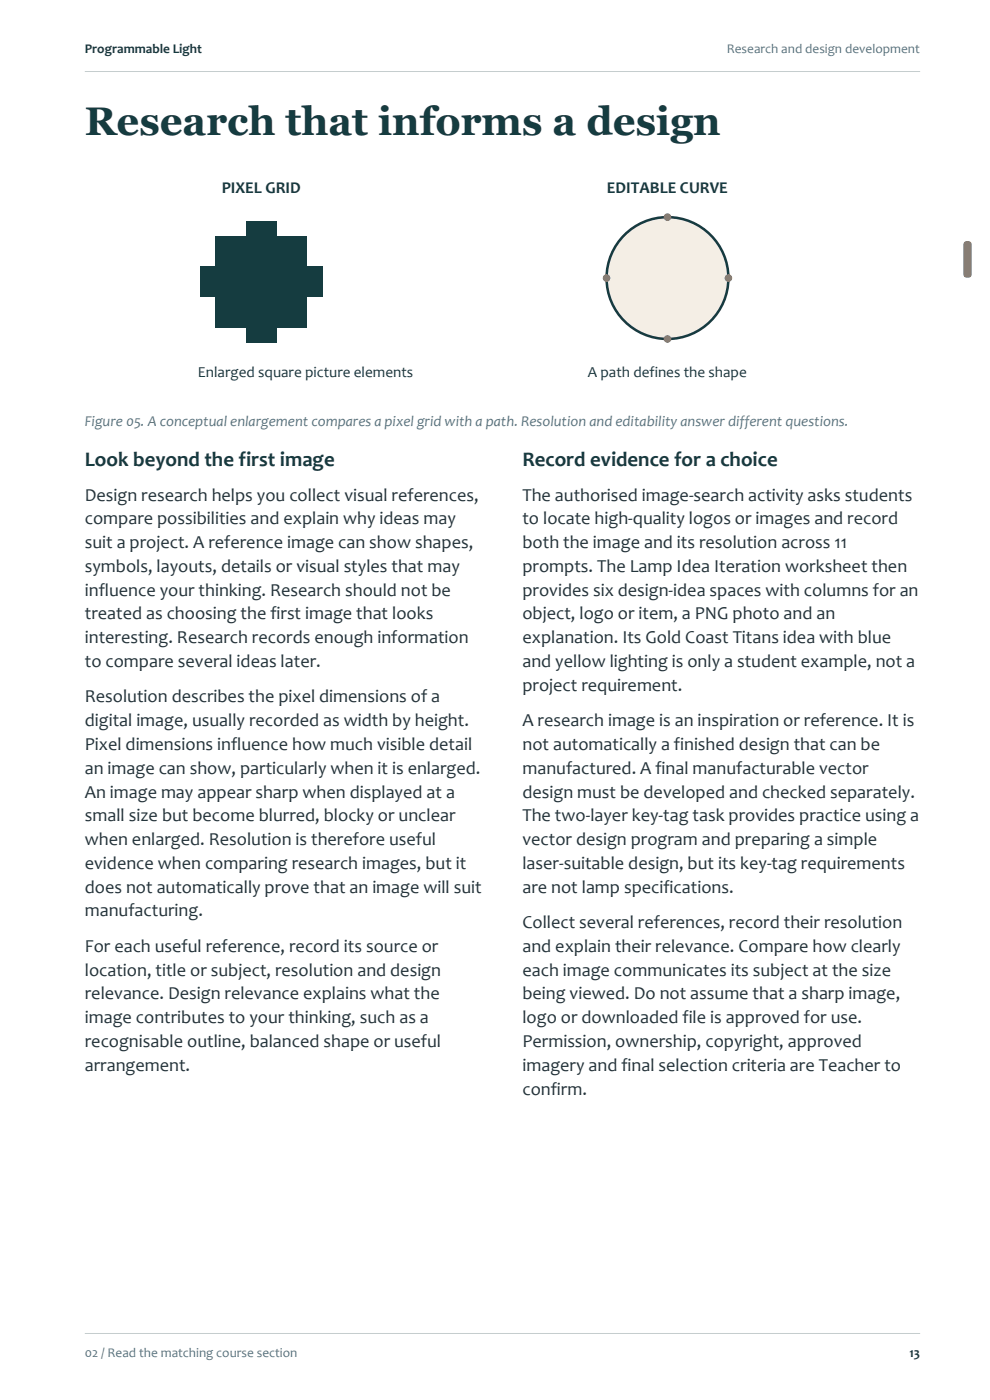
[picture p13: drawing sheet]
<svg xmlns="http://www.w3.org/2000/svg" width="210mm" height="297mm" viewBox="0 0 210 297" stroke-linecap="round" stroke-linejoin="round" font-family="sans-serif">
<defs><g id="words">
<text font-size="8.5" fill="#153c40" x="18" y="28.6">Research that informs a design</text>
<g font-size="4.4" fill="#153c40">
<text x="18" y="98.8">Look beyond the first image</text>
<text x="110.8" y="98.8">Record evidence for a choice</text>
</g>
<g font-size="3.9" fill="#25333a">
<text x="18" y="106.2">Design research helps you collect visual references,</text>
<text x="110.8" y="106.2">The authorised image-search activity asks students</text>
<text x="18" y="111.2">compare possibilities and explain why ideas may</text>
<text x="110.8" y="111.2">to locate high-quality logos or images and record</text>
<text x="18" y="116.3">suit a project. A reference image can show shapes,</text>
<text x="110.8" y="116.3">both the image and its resolution across 11</text>
<text x="18" y="121.3">symbols, layouts, details or visual styles that may</text>
<text x="110.8" y="121.3">prompts. The Lamp Idea Iteration worksheet then</text>
<text x="18" y="126.4">influence your thinking. Research should not be</text>
<text x="18" y="131.4">treated as choosing the first image that looks</text>
<text x="110.8" y="126.4">provides six design-idea spaces with columns for an</text>
<text x="110.8" y="131.4">object, logo or item, a PNG photo and an</text>
<text x="18" y="136.5">interesting. Research records enough information</text>
<text x="110.8" y="136.5">explanation. Its Gold Coast Titans idea with blue</text>
<text x="18" y="141.5">to compare several ideas later.</text>
<text x="110.8" y="141.5">and yellow lighting is only a student example, not a</text>
<text x="18" y="149">Resolution describes the pixel dimensions of a</text>
<text x="110.8" y="146.5">project requirement.</text>
<text x="18" y="154.1">digital image, usually recorded as width by height.</text>
<text x="110.8" y="154.1">A research image is an inspiration or reference. It is</text>
<text x="18" y="159.1">Pixel dimensions influence how much visible detail</text>
<text x="110.8" y="159.1">not automatically a finished design that can be</text>
<text x="18" y="164.1">an image can show, particularly when it is enlarged.</text>
<text x="110.8" y="164.1">manufactured. A final manufacturable vector</text>
<text x="18" y="169.2">An image may appear sharp when displayed at a</text>
<text x="110.8" y="169.2">design must be developed and checked separately.</text>
<text x="18" y="174.2">small size but become blurred, blocky or unclear</text>
<text x="18" y="179.3">when enlarged. Resolution is therefore useful</text>
<text x="110.8" y="174.2">The two-layer key-tag task provides practice using a</text>
<text x="110.8" y="179.3">vector design program and preparing a simple</text>
<text x="18" y="184.3">evidence when comparing research images, but it</text>
<text x="110.8" y="184.3">laser-suitable design, but its key-tag requirements</text>
<text x="18" y="189.4">does not automatically prove that an image will suit</text>
<text x="110.8" y="189.4">are not lamp specifications.</text>
<text x="18" y="194.4">manufacturing.</text>
<text x="110.8" y="196.9">Collect several references, record their resolution</text>
<text x="18" y="201.9">For each useful reference, record its source or</text>
<text x="110.8" y="201.9">and explain their relevance. Compare how clearly</text>
<text x="18" y="207">location, title or subject, resolution and design</text>
<text x="110.8" y="207">each image communicates its subject at the size</text>
<text x="18" y="212">relevance. Design relevance explains what the</text>
<text x="110.8" y="212">being viewed. Do not assume that a sharp image,</text>
<text x="18" y="217.1">image contributes to your thinking, such as a</text>
<text x="110.8" y="217.1">logo or downloaded file is approved for use.</text>
<text x="18" y="222.1">recognisable outline, balanced shape or useful</text>
<text x="18" y="227.2">arrangement.</text>
<text x="110.8" y="222.1">Permission, ownership, copyright, approved</text>
<text x="110.8" y="227.2">imagery and final selection criteria are Teacher to</text>
<text x="110.8" y="232.2">confirm.</text>
</g>
<g font-size="3.5" fill="#153c40">
<text x="47" y="41">PIXEL GRID</text>
<text x="128.7" y="41">EDITABLE CURVE</text>
</g>
<g font-size="3.2" fill="#153c40">
<text x="42" y="80">Enlarged square picture elements</text>
<text x="124.7" y="80">A path defines the shape</text>
</g>
<text font-size="3.2" fill="#54748a" x="18" y="90.3">Figure 05. A conceptual enlargement compares a pixel grid with a path. Resolution and editability answer different questions.</text>
<g font-size="2.8" fill="#153c40">
<text x="18" y="11.3">Programmable Light</text>
<text x="192.9" y="287.8">13</text>
</g>
<g font-size="2.8" fill="#54748a">
<text x="154.2" y="11.3">Research and design development</text>
<text x="18" y="287.8">02 / Read the matching course section</text>
</g>
</g></defs>
<path d="M18 15.2h177.2" fill="none" stroke="#c3cdcd" stroke-width=".21"/>
<path d="M204.6 51.4l.5-.2a.81 .81 0 0 1 1 .7v6.3a.9 .9 0 0 1-.9 .7 .9 .9 0 0 1-.8-.7v-6.3z" fill-rule="evenodd" fill="#b66e3c"/>
<path d="M18 282.9h177.2" fill="none" stroke="#c3cdcd" stroke-width=".21"/>
<g fill="#153c40">
<path d="M52.2 69.5h3.2v3.2h-3.2z" fill-rule="evenodd"/>
<path d="M55.4 69.5h3.3v3.2h-3.3z" fill-rule="evenodd"/>
<path d="M45.7 66.3h3.3v3.2h-3.3z" fill-rule="evenodd"/>
<path d="M49 66.3h3.2v3.2h-3.2z" fill-rule="evenodd"/>
<path d="M52.2 66.3h3.2v3.2h-3.2z" fill-rule="evenodd"/>
<path d="M55.4 66.3h3.3v3.2h-3.3z" fill-rule="evenodd"/>
<path d="M58.7 66.3h3.2v3.2h-3.2z" fill-rule="evenodd"/>
<path d="M61.9 66.3h3.2v3.2h-3.2z" fill-rule="evenodd"/>
<path d="M45.7 63h3.3v3.3h-3.3z" fill-rule="evenodd"/>
<path d="M49 63h3.2v3.3h-3.2z" fill-rule="evenodd"/>
<path d="M52.2 63h3.2v3.3h-3.2z" fill-rule="evenodd"/>
<path d="M55.4 63h3.3v3.3h-3.3z" fill-rule="evenodd"/>
<path d="M58.7 63h3.2v3.3h-3.2z" fill-rule="evenodd"/>
<path d="M61.9 63h3.2v3.3h-3.2z" fill-rule="evenodd"/>
<path d="M42.5 59.8h3.2v3.2h-3.2z" fill-rule="evenodd"/>
<path d="M45.7 59.8h3.3v3.2h-3.3z" fill-rule="evenodd"/>
<path d="M49 59.8h3.2v3.2h-3.2z" fill-rule="evenodd"/>
<path d="M52.2 59.8h3.2v3.2h-3.2z" fill-rule="evenodd"/>
<path d="M55.4 59.8h3.3v3.2h-3.3z" fill-rule="evenodd"/>
<path d="M58.7 59.8h3.2v3.2h-3.2z" fill-rule="evenodd"/>
<path d="M61.9 59.8h3.2v3.2h-3.2z" fill-rule="evenodd"/>
<path d="M65.1 59.8h3.3v3.2h-3.3z" fill-rule="evenodd"/>
<path d="M42.5 56.6h3.2v3.2h-3.2z" fill-rule="evenodd"/>
<path d="M45.7 56.6h3.3v3.2h-3.3z" fill-rule="evenodd"/>
<path d="M49 56.6h3.2v3.2h-3.2z" fill-rule="evenodd"/>
<path d="M52.2 56.6h3.2v3.2h-3.2z" fill-rule="evenodd"/>
<path d="M55.4 56.6h3.3v3.2h-3.3z" fill-rule="evenodd"/>
<path d="M58.7 56.6h3.2v3.2h-3.2z" fill-rule="evenodd"/>
<path d="M61.9 56.6h3.2v3.2h-3.2z" fill-rule="evenodd"/>
<path d="M65.1 56.6h3.3v3.2h-3.3z" fill-rule="evenodd"/>
<path d="M45.7 53.3h3.3v3.3h-3.3z" fill-rule="evenodd"/>
<path d="M49 53.3h3.2v3.3h-3.2z" fill-rule="evenodd"/>
<path d="M52.2 53.3h3.2v3.3h-3.2z" fill-rule="evenodd"/>
<path d="M55.4 53.3h3.3v3.3h-3.3z" fill-rule="evenodd"/>
<path d="M58.7 53.3h3.2v3.3h-3.2z" fill-rule="evenodd"/>
<path d="M61.9 53.3h3.2v3.3h-3.2z" fill-rule="evenodd"/>
<path d="M45.7 50.1h3.3v3.2h-3.3z" fill-rule="evenodd"/>
<path d="M49 50.1h3.2v3.2h-3.2z" fill-rule="evenodd"/>
<path d="M52.2 50.1h3.2v3.2h-3.2z" fill-rule="evenodd"/>
<path d="M55.4 50.1h3.3v3.2h-3.3z" fill-rule="evenodd"/>
<path d="M58.7 50.1h3.2v3.2h-3.2z" fill-rule="evenodd"/>
<path d="M61.9 50.1h3.2v3.2h-3.2z" fill-rule="evenodd"/>
<path d="M52.2 46.9h3.2v3.2h-3.2z" fill-rule="evenodd"/>
<path d="M55.4 46.9h3.3v3.2h-3.3z" fill-rule="evenodd"/>
</g>
<circle cx="141.6" cy="59" r="12.9" fill="#f4eee5" stroke="#153c40" stroke-width=".54"/>
<g fill="#b66e3c">
<circle cx="128.7" cy="59" r=".81"/>
<circle cx="154.5" cy="59" r=".81"/>
<circle cx="141.6" cy="71.9" r=".81"/>
<circle cx="141.6" cy="46.1" r=".81"/>
</g>
<use href="#words"/>
</svg>
